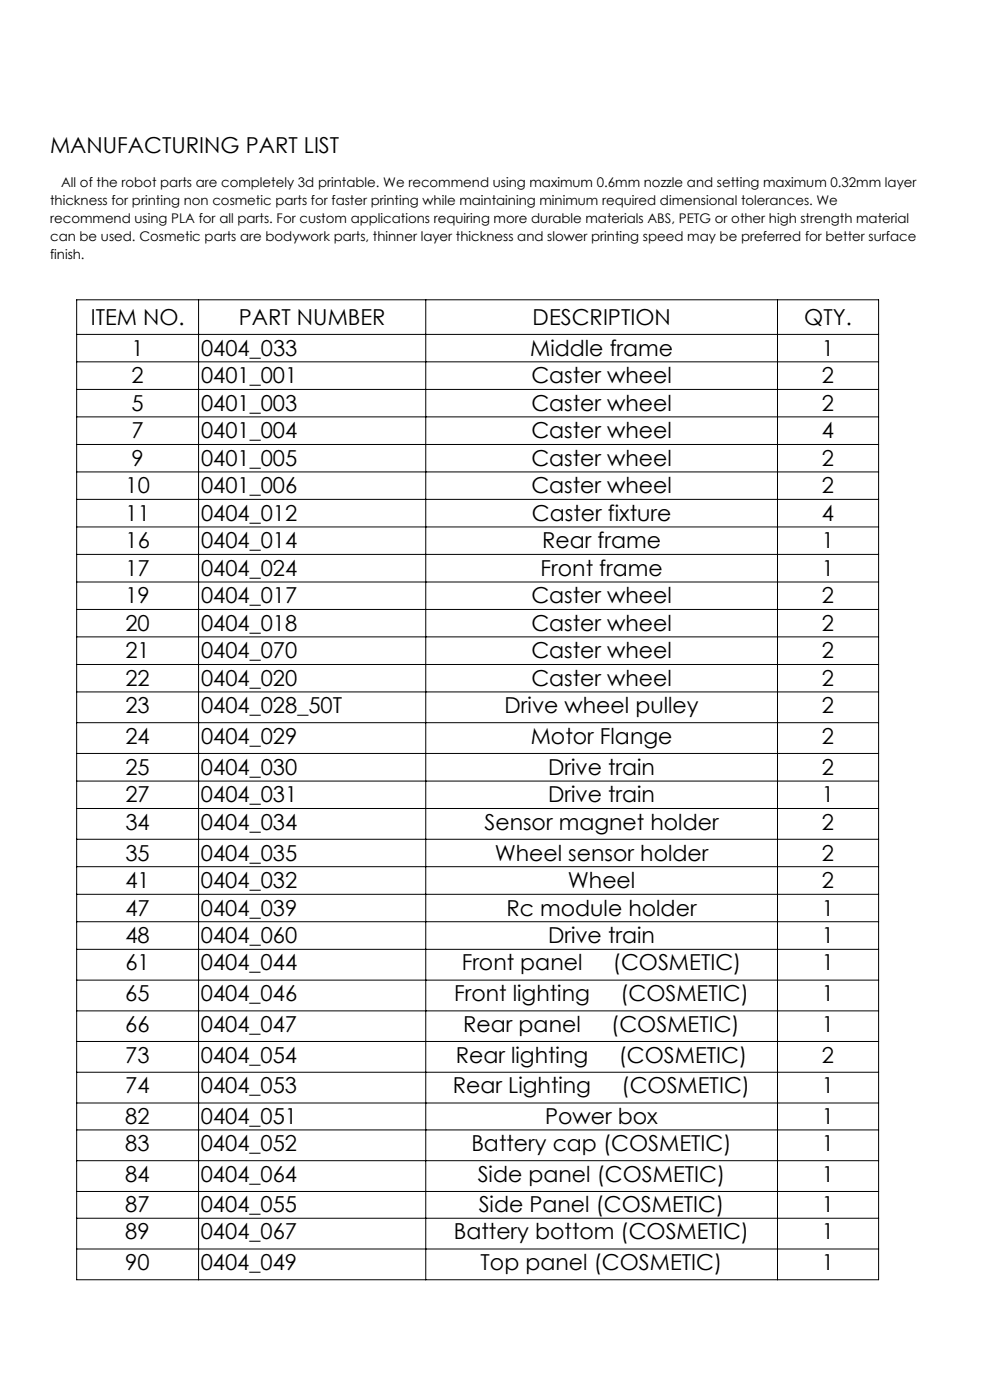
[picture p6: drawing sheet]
<svg xmlns="http://www.w3.org/2000/svg" width="210mm" height="297mm" viewBox="0 0 210 297" stroke-linecap="round" stroke-linejoin="round" font-family="sans-serif">
<defs><g id="words">
<g font-size="4.7">
<text x="10.6" y="32.5">MANUFACTURING PART LIST</text>
<text x="19.3" y="68.9">ITEM NO.</text>
<text x="50.7" y="68.9">PART NUMBER</text>
<text x="113" y="68.9">DESCRIPTION</text>
<text x="170.6" y="68.9">QTY.</text>
<text x="27.9" y="75.5">1</text>
<text x="42.6" y="75.5">0404_033</text>
<text x="112.5" y="75.5">Middle frame</text>
<text x="174.4" y="75.5">1</text>
<text x="27.9" y="81.4">2</text>
<text x="42.6" y="81.4">0401_001</text>
<text x="112.7" y="81.4">Caster wheel</text>
<text x="174.4" y="81.4">2</text>
<text x="27.9" y="87.2">5</text>
<text x="42.6" y="87.2">0401_003</text>
<text x="112.7" y="87.2">Caster wheel</text>
<text x="174.4" y="87.2">2</text>
<text x="27.9" y="93">7</text>
<text x="42.6" y="93">0401_004</text>
<text x="112.7" y="93">Caster wheel</text>
<text x="174.4" y="93">4</text>
<text x="27.9" y="98.9">9</text>
<text x="42.6" y="98.9">0401_005</text>
<text x="112.7" y="98.9">Caster wheel</text>
<text x="174.4" y="98.9">2</text>
<text x="26.6" y="104.7">10</text>
<text x="42.6" y="104.7">0401_006</text>
<text x="112.7" y="104.7">Caster wheel</text>
<text x="174.4" y="104.7">2</text>
<text x="26.6" y="110.5">11</text>
<text x="42.6" y="110.5">0404_012</text>
<text x="112.8" y="110.5">Caster fixture</text>
<text x="174.4" y="110.5">4</text>
<text x="26.6" y="116.4">16</text>
<text x="42.6" y="116.4">0404_014</text>
<text x="115" y="116.4">Rear frame</text>
<text x="174.4" y="116.4">1</text>
<text x="26.6" y="122.2">17</text>
<text x="42.6" y="122.2">0404_024</text>
<text x="114.7" y="122.2">Front frame</text>
<text x="174.4" y="122.2">1</text>
<text x="26.6" y="128">19</text>
<text x="42.6" y="128">0404_017</text>
<text x="112.7" y="128">Caster wheel</text>
<text x="174.4" y="128">2</text>
<text x="26.6" y="133.9">20</text>
<text x="42.6" y="133.9">0404_018</text>
<text x="112.7" y="133.9">Caster wheel</text>
<text x="174.4" y="133.9">2</text>
<text x="26.6" y="139.7">21</text>
<text x="42.6" y="139.7">0404_070</text>
<text x="112.7" y="139.7">Caster wheel</text>
<text x="174.4" y="139.7">2</text>
<text x="26.6" y="145.5">22</text>
<text x="42.6" y="145.5">0404_020</text>
<text x="112.7" y="145.5">Caster wheel</text>
<text x="174.4" y="145.5">2</text>
<text x="26.6" y="151.3">23</text>
<text x="42.6" y="151.3">0404_028_50T</text>
<text x="107" y="151.3">Drive wheel pulley</text>
<text x="174.4" y="151.3">2</text>
<text x="26.6" y="157.8">24</text>
<text x="42.6" y="157.8">0404_029</text>
<text x="112.6" y="157.8">Motor Flange</text>
<text x="174.4" y="157.8">2</text>
<text x="26.6" y="164.4">25</text>
<text x="42.6" y="164.4">0404_030</text>
<text x="116.3" y="164.4">Drive train</text>
<text x="174.3" y="164.4">2</text>
<text x="26.6" y="170.2">27</text>
<text x="42.6" y="170.2">0404_031</text>
<text x="116.3" y="170.2">Drive train</text>
<text x="174.3" y="170.2">1</text>
<text x="26.6" y="176">34</text>
<text x="42.6" y="176">0404_034</text>
<text x="102.8" y="176">Sensor magnet holder</text>
<text x="174.3" y="176">2</text>
<text x="26.6" y="182.6">35</text>
<text x="42.6" y="182.6">0404_035</text>
<text x="104.9" y="182.6">Wheel sensor holder</text>
<text x="174.3" y="182.6">2</text>
<text x="26.6" y="188.4">41</text>
<text x="42.6" y="188.4">0404_032</text>
<text x="120.4" y="188.4">Wheel</text>
<text x="174.3" y="188.4">2</text>
<text x="26.6" y="194.3">47</text>
<text x="42.6" y="194.3">0404_039</text>
<text x="107.4" y="194.3">Rc module holder</text>
<text x="174.3" y="194.3">1</text>
<text x="26.6" y="200.1">48</text>
<text x="42.6" y="200.1">0404_060</text>
<text x="116.3" y="200.1">Drive train</text>
<text x="174.3" y="200.1">1</text>
<text x="26.6" y="205.8">61</text>
<text x="42.6" y="205.8">0404_044</text>
<text x="97.9" y="205.8">Front panel</text>
<text x="130" y="205.8">(COSMETIC)</text>
<text x="174.3" y="205.8">1</text>
<text x="26.6" y="212.4">65</text>
<text x="42.6" y="212.4">0404_046</text>
<text x="96.3" y="212.4">Front lighting</text>
<text x="131.6" y="212.4">(COSMETIC)</text>
<text x="174.3" y="212.4">1</text>
<text x="26.6" y="218.9">66</text>
<text x="42.6" y="218.9">0404_047</text>
<text x="98.3" y="218.9">Rear panel</text>
<text x="129.7" y="218.9">(COSMETIC)</text>
<text x="174.3" y="218.9">1</text>
<text x="26.6" y="225.4">73</text>
<text x="42.6" y="225.4">0404_054</text>
<text x="96.7" y="225.4">Rear lighting</text>
<text x="131.2" y="225.4">(COSMETIC)</text>
<text x="174.3" y="225.4">2</text>
<text x="26.6" y="231.9">74</text>
<text x="42.6" y="231.9">0404_053</text>
<text x="96.1" y="231.9">Rear Lighting</text>
<text x="131.9" y="231.9">(COSMETIC)</text>
<text x="174.3" y="231.9">1</text>
<text x="26.6" y="238.5">82</text>
<text x="42.6" y="238.5">0404_051</text>
<text x="115.6" y="238.5">Power box</text>
<text x="174.3" y="238.5">1</text>
<text x="26.6" y="244.2">83</text>
<text x="42.6" y="244.2">0404_052</text>
<text x="100" y="244.2">Battery cap (COSMETIC)</text>
<text x="174.3" y="244.2">1</text>
<text x="26.6" y="250.7">84</text>
<text x="42.6" y="250.7">0404_064</text>
<text x="101.3" y="250.7">Side panel (COSMETIC)</text>
<text x="174.3" y="250.7">1</text>
<text x="26.6" y="257.2">87</text>
<text x="42.6" y="257.2">0404_055</text>
<text x="101.5" y="257.2">Side Panel (COSMETIC)</text>
<text x="174.3" y="257.2">1</text>
<text x="26.6" y="262.9">89</text>
<text x="42.6" y="262.9">0404_067</text>
<text x="96.3" y="262.9">Battery bottom (COSMETIC)</text>
<text x="174.3" y="262.9">1</text>
<text x="26.6" y="269.4">90</text>
<text x="42.6" y="269.4">0404_049</text>
<text x="101.9" y="269.4">Top panel (COSMETIC)</text>
<text x="174.3" y="269.4">1</text>
</g>
<g font-size="2.8">
<text x="13" y="39.7">All of the robot parts are completely 3d printable. We recommend using maximum 0.6mm nozzle and setting maximum 0.32mm layer</text>
<text x="10.6" y="43.6">thickness for printing non cosmetic parts for faster printing while maintaining minimum required dimensional tolerances. We</text>
<text x="10.6" y="47.4">recommend using PLA for all parts. For custom applications requiring more durable materials ABS, PETG or other high strength material</text>
<text x="10.6" y="51.2">can be used. Cosmetic parts are bodywork parts, thinner layer thickness and slower printing speed may be preferred for better surface</text>
<text x="10.6" y="55">finish.</text>
</g>
</g></defs>
<g fill="none" stroke="#000" stroke-width=".21">
<path d="M16.3 63.6h170.1v207.9h-170.1zM16.3 70.9h170.1M16.3 76.8h170.1M42.1 63.6v207.9M90.3 63.6v207.9M164.9 63.6v207.9M16.3 82.6h170.1M16.3 88.4h170.1M16.3 94.3h170.1M16.3 100.1h170.1M16.3 105.9h170.1M16.3 111.8h170.1"/>
<path d="M16.3 117.6h170.1M16.3 123.5h170.1M16.3 129.3h170.1M16.3 135.1h170.1M16.3 141h170.1M16.3 146.8h170.1M16.3 153.3h170.1M16.3 159.8h170.1M16.3 165.7h170.1M16.3 171.5h170.1M16.3 178h170.1M16.3 183.9h170.1"/>
<path d="M16.3 189.7h170.1M16.3 195.5h170.1M16.3 201.4h170.1M16.3 207.9h170.1M16.3 214.5h170.1M16.3 220.9h170.1M16.3 227.5h170.1M16.3 234h170.1M16.3 239.7h170.1M16.3 246.2h170.1M16.3 252.8h170.1M16.3 258.4h170.1"/>
<path d="M16.3 265h170.1"/>
</g>
<use href="#words"/>
</svg>
